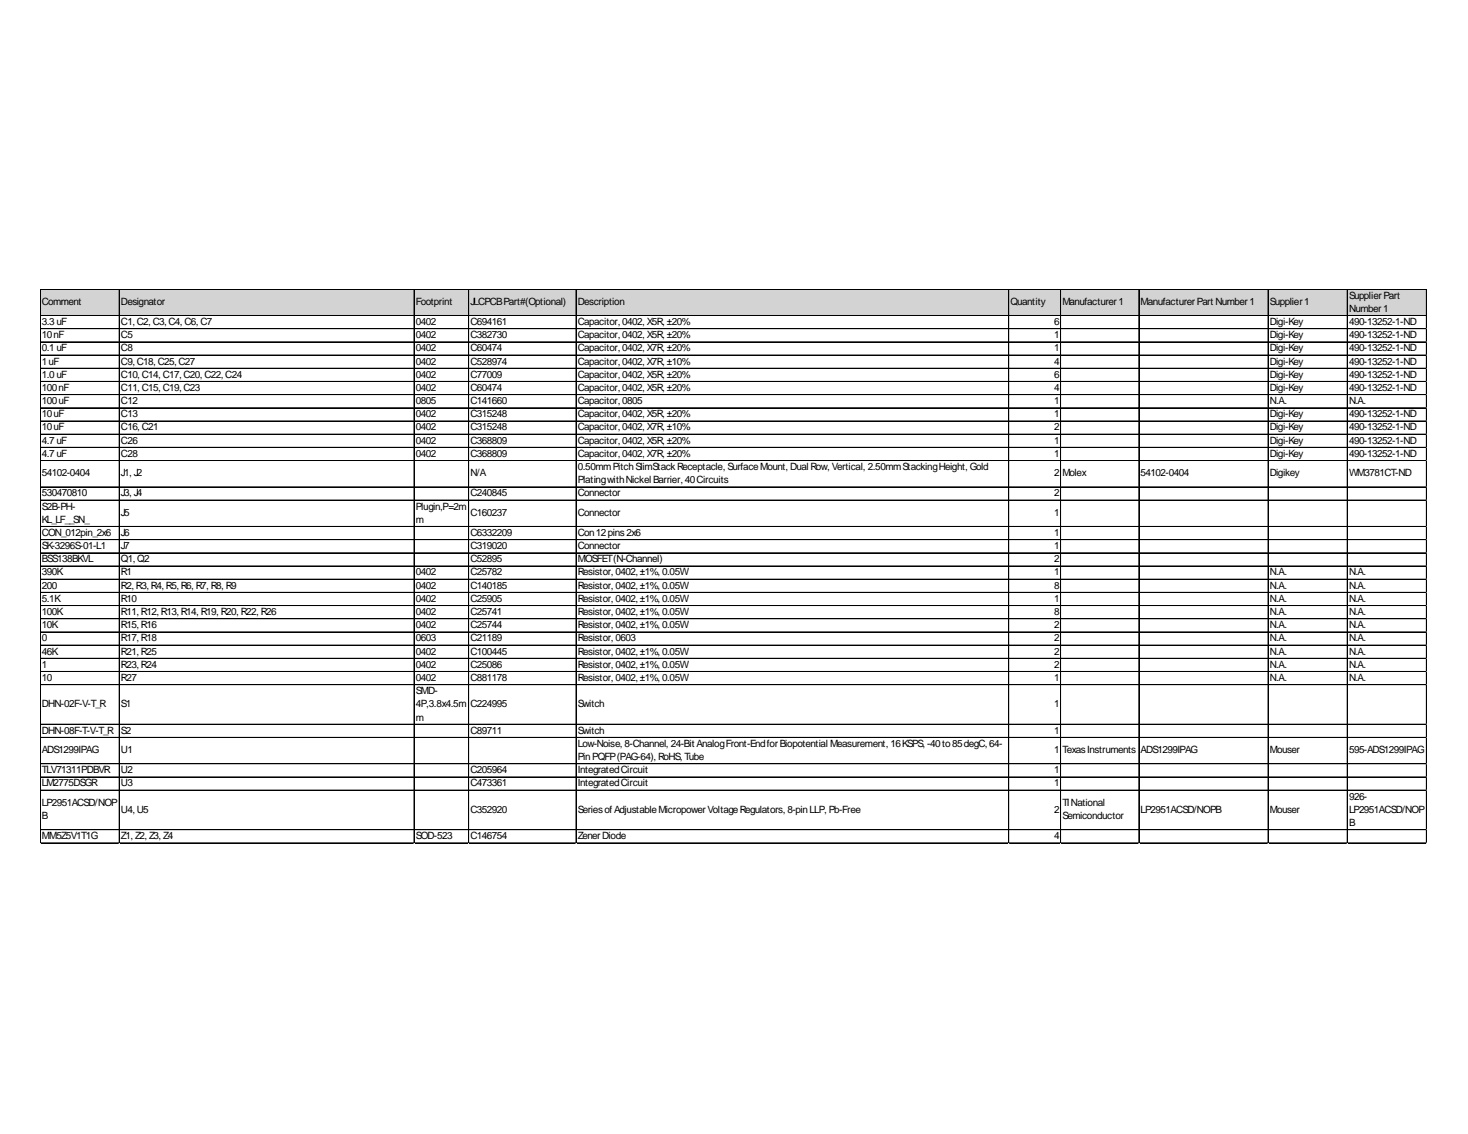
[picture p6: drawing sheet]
<svg xmlns="http://www.w3.org/2000/svg" width="279mm" height="216mm" viewBox="0 0 279 216" stroke-linecap="round" stroke-linejoin="round" font-family="sans-serif">
<defs><g id="words">
<g font-size="1.9">
<text x="8" y="58.1">Comment</text>
<text x="23" y="58.1">Designator</text>
<text x="79.1" y="58.1">Footprint</text>
<text x="89.5" y="58.1">JLCPCBPart#(Optional)</text>
<text x="110" y="58.1">Description</text>
<text x="192.3" y="58.1">Quantity</text>
<text x="202.2" y="58.1">Manufacturer1</text>
<text x="217.1" y="58.1">ManufacturerPart Number1</text>
<text x="241.7" y="58.1">Supplier1</text>
<text x="256.8" y="56.9">SupplierPart</text>
<text x="256.8" y="59.4">Number1</text>
<text x="8" y="61.9">3.3uF</text>
<text x="8" y="64.4">10nF</text>
<text x="23" y="61.9">C1, C2, C3, C4, C6, C7</text>
<text x="23" y="64.4">C5</text>
<text x="79.1" y="61.9">0402</text>
<text x="79.1" y="64.4">0402</text>
<text x="89.5" y="61.9">C694161</text>
<text x="89.5" y="64.4">C382730</text>
<text x="110" y="61.9">Capacitor, 0402, X5R, ±20%</text>
<text x="110" y="64.4">Capacitor, 0402, X5R, ±20%</text>
<text x="200.6" y="61.9">6</text>
<text x="200.6" y="64.4">1</text>
<text x="241.7" y="61.9">Digi-Key</text>
<text x="241.7" y="64.4">Digi-Key</text>
<text x="256.8" y="61.9">490-13252-1-ND</text>
<text x="256.8" y="64.4">490-13252-1-ND</text>
<text x="8" y="66.9">0.1uF</text>
<text x="8" y="69.4">1uF</text>
<text x="8" y="71.9">1.0uF</text>
<text x="23" y="66.9">C8</text>
<text x="23" y="69.4">C9, C18, C25, C27</text>
<text x="23" y="71.9">C10, C14, C17, C20, C22, C24</text>
<text x="79.1" y="66.9">0402</text>
<text x="79.1" y="69.4">0402</text>
<text x="79.1" y="71.9">0402</text>
<text x="89.5" y="66.9">C60474</text>
<text x="89.5" y="69.4">C528974</text>
<text x="89.5" y="71.9">C77009</text>
<text x="110" y="66.9">Capacitor, 0402, X7R, ±20%</text>
<text x="110" y="69.4">Capacitor, 0402, X7R, ±10%</text>
<text x="110" y="71.9">Capacitor, 0402, X5R, ±20%</text>
<text x="200.6" y="66.9">1</text>
<text x="200.6" y="69.4">4</text>
<text x="200.6" y="71.9">6</text>
<text x="241.7" y="66.9">Digi-Key</text>
<text x="241.7" y="69.4">Digi-Key</text>
<text x="241.7" y="71.9">Digi-Key</text>
<text x="256.8" y="66.9">490-13252-1-ND</text>
<text x="256.8" y="69.4">490-13252-1-ND</text>
<text x="256.8" y="71.9">490-13252-1-ND</text>
<text x="8" y="74.4">100nF</text>
<text x="8" y="76.9">100uF</text>
<text x="23" y="74.4">C11, C15, C19, C23</text>
<text x="23" y="76.9">C12</text>
<text x="79.1" y="74.4">0402</text>
<text x="79.1" y="76.9">0805</text>
<text x="89.5" y="74.4">C60474</text>
<text x="89.5" y="76.9">C141660</text>
<text x="110" y="74.4">Capacitor, 0402, X5R, ±20%</text>
<text x="110" y="76.9">Capacitor, 0805</text>
<text x="200.6" y="74.4">4</text>
<text x="200.6" y="76.9">1</text>
<text x="241.7" y="74.4">Digi-Key</text>
<text x="241.7" y="76.9">N.A.</text>
<text x="256.8" y="74.4">490-13252-1-ND</text>
<text x="256.8" y="76.9">N.A.</text>
<text x="8" y="79.4">10uF</text>
<text x="8" y="82">10uF</text>
<text x="23" y="79.4">C13</text>
<text x="23" y="82">C16, C21</text>
<text x="79.1" y="79.4">0402</text>
<text x="79.1" y="82">0402</text>
<text x="89.5" y="79.4">C315248</text>
<text x="89.5" y="82">C315248</text>
<text x="110" y="79.4">Capacitor, 0402, X5R, ±20%</text>
<text x="110" y="82">Capacitor, 0402, X7R, ±10%</text>
<text x="200.6" y="79.4">1</text>
<text x="200.6" y="82">2</text>
<text x="241.7" y="79.4">Digi-Key</text>
<text x="241.7" y="82">Digi-Key</text>
<text x="256.8" y="79.4">490-13252-1-ND</text>
<text x="256.8" y="82">490-13252-1-ND</text>
<text x="8" y="84.5">4.7uF</text>
<text x="8" y="87">4.7uF</text>
<text x="23" y="84.5">C26</text>
<text x="23" y="87">C28</text>
<text x="79.1" y="84.5">0402</text>
<text x="79.1" y="87">0402</text>
<text x="89.5" y="84.5">C368809</text>
<text x="89.5" y="87">C368809</text>
<text x="110" y="84.5">Capacitor, 0402, X5R, ±20%</text>
<text x="110" y="87">Capacitor, 0402, X7R, ±20%</text>
<text x="110" y="89.5">0.50mmPitchSlimStackReceptacle, SurfaceMount, Dual Row, Vertical, 2.50mmStackingHeight, Gold</text>
<text x="200.6" y="84.5">1</text>
<text x="200.6" y="87">1</text>
<text x="241.7" y="84.5">Digi-Key</text>
<text x="241.7" y="87">Digi-Key</text>
<text x="256.8" y="84.5">490-13252-1-ND</text>
<text x="256.8" y="87">490-13252-1-ND</text>
<text x="8" y="90.7">54102-0404</text>
<text x="8" y="94.5">530470810</text>
<text x="23" y="90.7">J1, J2</text>
<text x="23" y="94.5">J3, J4</text>
<text x="89.5" y="90.7">N/A</text>
<text x="89.5" y="94.5">C240845</text>
<text x="110" y="92">PlatingwithNickel Barrier, 40Circuits</text>
<text x="110" y="94.5">Connector</text>
<text x="200.6" y="90.7">2</text>
<text x="200.6" y="94.5">2</text>
<text x="202.2" y="90.7">Molex</text>
<text x="217.1" y="90.7">54102-0404</text>
<text x="241.7" y="90.7">Digikey</text>
<text x="256.8" y="90.7">WM3781CT-ND</text>
<text x="8" y="97">S2B-PH-</text>
<text x="8" y="99.5">KL_LF__SN_</text>
<text x="23" y="98.2">J5</text>
<text x="79.1" y="97">Plugin,P=2m</text>
<text x="79.1" y="99.5">m</text>
<text x="89.5" y="98.2">C160237</text>
<text x="110" y="98.2">Connector</text>
<text x="200.6" y="98.2">1</text>
<text x="8" y="102">CON_012pin_2x6</text>
<text x="8" y="104.5">SK-3296S-01-L1</text>
<text x="8" y="107.1">BSS138BKVL</text>
<text x="23" y="102">J6</text>
<text x="23" y="104.5">J7</text>
<text x="23" y="107.1">Q1, Q2</text>
<text x="89.5" y="102">C6332209</text>
<text x="89.5" y="104.5">C319020</text>
<text x="89.5" y="107.1">C52895</text>
<text x="110" y="102">Con12pins2x6</text>
<text x="110" y="104.5">Connector</text>
<text x="110" y="107.1">MOSFET(N-Channel)</text>
<text x="200.6" y="102">1</text>
<text x="200.6" y="104.5">1</text>
<text x="200.6" y="107.1">2</text>
<text x="8" y="109.6">390K</text>
<text x="8" y="112.1">200</text>
<text x="23" y="109.6">R1</text>
<text x="23" y="112.1">R2, R3, R4, R5, R6, R7, R8, R9</text>
<text x="79.1" y="109.6">0402</text>
<text x="79.1" y="112.1">0402</text>
<text x="89.5" y="109.6">C25782</text>
<text x="89.5" y="112.1">C140185</text>
<text x="110" y="109.6">Resistor, 0402, ±1%, 0.05W</text>
<text x="110" y="112.1">Resistor, 0402, ±1%, 0.05W</text>
<text x="200.6" y="109.6">1</text>
<text x="200.6" y="112.1">8</text>
<text x="241.7" y="109.6">N.A.</text>
<text x="241.7" y="112.1">N.A.</text>
<text x="256.8" y="109.6">N.A.</text>
<text x="256.8" y="112.1">N.A.</text>
<text x="8" y="114.6">5.1K</text>
<text x="8" y="117.1">100K</text>
<text x="8" y="119.6">10K</text>
<text x="23" y="114.6">R10</text>
<text x="23" y="117.1">R11, R12, R13, R14, R19, R20, R22, R26</text>
<text x="23" y="119.6">R15, R16</text>
<text x="79.1" y="114.6">0402</text>
<text x="79.1" y="117.1">0402</text>
<text x="79.1" y="119.6">0402</text>
<text x="89.5" y="114.6">C25905</text>
<text x="89.5" y="117.1">C25741</text>
<text x="89.5" y="119.6">C25744</text>
<text x="110" y="114.6">Resistor, 0402, ±1%, 0.05W</text>
<text x="110" y="117.1">Resistor, 0402, ±1%, 0.05W</text>
<text x="110" y="119.6">Resistor, 0402, ±1%, 0.05W</text>
<text x="200.6" y="114.6">1</text>
<text x="200.6" y="117.1">8</text>
<text x="200.6" y="119.6">2</text>
<text x="241.7" y="114.6">N.A.</text>
<text x="241.7" y="117.1">N.A.</text>
<text x="241.7" y="119.6">N.A.</text>
<text x="256.8" y="114.6">N.A.</text>
<text x="256.8" y="117.1">N.A.</text>
<text x="256.8" y="119.6">N.A.</text>
<text x="8" y="122.1">0</text>
<text x="8" y="124.6">46K</text>
<text x="23" y="122.1">R17, R18</text>
<text x="23" y="124.6">R21, R25</text>
<text x="79.1" y="122.1">0603</text>
<text x="79.1" y="124.6">0402</text>
<text x="89.5" y="122.1">C21189</text>
<text x="89.5" y="124.6">C100445</text>
<text x="110" y="122.1">Resistor, 0603</text>
<text x="110" y="124.6">Resistor, 0402, ±1%, 0.05W</text>
<text x="200.6" y="122.1">2</text>
<text x="200.6" y="124.6">2</text>
<text x="241.7" y="122.1">N.A.</text>
<text x="241.7" y="124.6">N.A.</text>
<text x="256.8" y="122.1">N.A.</text>
<text x="256.8" y="124.6">N.A.</text>
<text x="8" y="127.1">1</text>
<text x="8" y="129.6">10</text>
<text x="23" y="127.1">R23, R24</text>
<text x="23" y="129.6">R27</text>
<text x="79.1" y="127.1">0402</text>
<text x="79.1" y="129.6">0402</text>
<text x="89.5" y="127.1">C25086</text>
<text x="89.5" y="129.6">C881178</text>
<text x="110" y="127.1">Resistor, 0402, ±1%, 0.05W</text>
<text x="110" y="129.6">Resistor, 0402, ±1%, 0.05W</text>
<text x="200.6" y="127.1">2</text>
<text x="200.6" y="129.6">1</text>
<text x="241.7" y="127.1">N.A.</text>
<text x="241.7" y="129.6">N.A.</text>
<text x="256.8" y="127.1">N.A.</text>
<text x="256.8" y="129.6">N.A.</text>
<text x="8" y="134.7">DHN-02F-V-T_R</text>
<text x="23" y="134.7">S1</text>
<text x="79.1" y="132.2">SMD-</text>
<text x="79.1" y="134.7">4P,3.8x4.5m</text>
<text x="79.1" y="137.2">m</text>
<text x="89.5" y="134.7">C224995</text>
<text x="110" y="134.7">Switch</text>
<text x="200.6" y="134.7">1</text>
<text x="8" y="139.7">DHN-08F-T-V-T_R</text>
<text x="8" y="143.4">ADS1299IPAG</text>
<text x="23" y="139.7">S2</text>
<text x="23" y="143.4">U1</text>
<text x="89.5" y="139.7">C89711</text>
<text x="110" y="139.7">Switch</text>
<text x="110" y="142.2">Low-Noise, 8-Channel, 24-Bit AnalogFront-EndforBiopotential Measurement, 16KSPS, -40to85degC, 64-</text>
<text x="200.6" y="139.7">1</text>
<text x="200.6" y="143.4">1</text>
<text x="202.2" y="143.4">TexasInstruments</text>
<text x="217.1" y="143.4">ADS1299IPAG</text>
<text x="241.7" y="143.4">Mouser</text>
<text x="256.8" y="143.4">595-ADS1299IPAG</text>
<text x="8" y="147.2">TLV71311PDBVR</text>
<text x="8" y="149.7">LM2775DSGR</text>
<text x="23" y="147.2">U2</text>
<text x="23" y="149.7">U3</text>
<text x="89.5" y="147.2">C205964</text>
<text x="89.5" y="149.7">C473361</text>
<text x="110" y="144.7">PinPQFP(PAG-64), RoHS, Tube</text>
<text x="110" y="147.2">IntegratedCircuit</text>
<text x="110" y="149.7">IntegratedCircuit</text>
<text x="200.6" y="147.2">1</text>
<text x="200.6" y="149.7">1</text>
<text x="8" y="153.5">LP2951ACSD/NOP</text>
<text x="8" y="156">B</text>
<text x="23" y="154.8">U4, U5</text>
<text x="89.5" y="154.8">C352920</text>
<text x="110" y="154.8">Seriesof AdjustableMicropowerVoltageRegulators, 8-pinLLP, Pb-Free</text>
<text x="200.6" y="154.8">2</text>
<text x="202.2" y="153.5">TINational</text>
<text x="202.2" y="156">Semiconductor</text>
<text x="217.1" y="154.8">LP2951ACSD/NOPB</text>
<text x="241.7" y="154.8">Mouser</text>
<text x="256.8" y="152.2">926-</text>
<text x="256.8" y="154.8">LP2951ACSD/NOP</text>
<text x="8" y="159.8">MM5Z5V1T1G</text>
<text x="23" y="159.8">Z1, Z2, Z3, Z4</text>
<text x="79.1" y="159.8">SOD-523</text>
<text x="89.5" y="159.8">C146754</text>
<text x="110" y="159.8">ZenerDiode</text>
<text x="200.6" y="159.8">4</text>
<text x="256.8" y="157.3">B</text>
</g>
</g></defs>
<path d="M7.7 55.1h263.9v5.1h-263.9z" fill="#d3d3d3"/>
<g fill="none" stroke="#000" stroke-width=".19">
<path d="M7.6 55v105.6M7.7 55v105.6M7.7 55h263.9M7.7 55.1h263.9M22.7 55.1v105.5M78.8 55.1v105.5M89.2 55.1v105.5M109.6 55.1v105.5M109.7 55.1v105.5M192 55.1v105.5M201.9 55.1v105.5M216.7 55.1v105.5"/>
<path d="M216.8 55.1v105.5M241.3 55.1v105.5M241.4 55.1v105.5M256.4 55.1v105.5M256.5 55.1v105.5M271.5 55.1v105.5M7.7 60.1h263.9M7.7 62.6h263.9M7.7 65.1h263.9M7.7 67.6h263.9M7.7 70.1h263.9M7.7 72.6h263.9"/>
<path d="M7.7 72.7h263.9M7.7 75.1h263.9M7.7 75.2h263.9M7.7 77.6h263.9M7.7 77.7h263.9M7.7 80.1h263.9M7.7 80.2h263.9M7.7 82.7h263.9M7.7 85.2h263.9M7.7 87.7h263.9M7.7 92.7h263.9M7.7 95.2h263.9"/>
<path d="M7.7 100.2h263.9M7.7 100.3h263.9M7.7 102.7h263.9M7.7 102.8h263.9M7.7 105.2h263.9M7.7 105.3h263.9M7.7 107.8h263.9M7.7 110.3h263.9M7.7 112.8h263.9M7.7 115.3h263.9M7.7 117.8h263.9M7.7 120.3h263.9"/>
<path d="M7.7 120.4h263.9M7.7 122.8h263.9M7.7 122.9h263.9M7.7 125.3h263.9M7.7 125.4h263.9M7.7 127.8h263.9M7.7 127.9h263.9M7.7 130.3h263.9M7.7 130.4h263.9M7.7 137.9h263.9M7.7 140.4h263.9M7.7 145.4h263.9"/>
<path d="M7.7 145.5h263.9M7.7 147.9h263.9M7.7 148h263.9M7.7 150.4h263.9M7.7 158h263.9M7.7 160.5h263.9"/>
</g>
<path d="M7.6 160.6h.1" fill="none" stroke="#e0e0e0" stroke-width=".19"/>
<path d="M7.6 160.6h.1z" fill="#e0e0e0"/>
<path d="M22.7 160.6h.1" fill="none" stroke="#e0e0e0" stroke-width=".19"/>
<path d="M22.7 160.6h.1z" fill="#e0e0e0"/>
<path d="M78.8 160.6h.1" fill="none" stroke="#e0e0e0" stroke-width=".19"/>
<path d="M78.8 160.6h.1z" fill="#e0e0e0"/>
<path d="M89.2 160.6h.1" fill="none" stroke="#e0e0e0" stroke-width=".19"/>
<path d="M89.2 160.6h.1z" fill="#e0e0e0"/>
<path d="M109.6 160.6h.1" fill="none" stroke="#e0e0e0" stroke-width=".19"/>
<path d="M109.6 160.6h.1z" fill="#e0e0e0"/>
<path d="M192 160.6h.1" fill="none" stroke="#e0e0e0" stroke-width=".19"/>
<path d="M192 160.6h.1z" fill="#e0e0e0"/>
<path d="M201.9 160.6h.1" fill="none" stroke="#e0e0e0" stroke-width=".19"/>
<path d="M216.7 160.6h.1" fill="none" stroke="#e0e0e0" stroke-width=".19"/>
<path d="M216.7 160.6h.1z" fill="#e0e0e0"/>
<path d="M241.3 160.6h.1" fill="none" stroke="#e0e0e0" stroke-width=".19"/>
<path d="M241.3 160.6h.1z" fill="#e0e0e0"/>
<path d="M256.4 160.6h.1" fill="none" stroke="#e0e0e0" stroke-width=".19"/>
<path d="M256.4 160.6h.1z" fill="#e0e0e0"/>
<path d="M271.5 160.6h.1" fill="none" stroke="#e0e0e0" stroke-width=".19"/>
<path d="M271.5 160.6h.1z" fill="#e0e0e0"/>
<path d="M271.6 62.6h.1" fill="none" stroke="#e0e0e0" stroke-width=".19"/>
<path d="M271.6 62.6v.1z" fill="#e0e0e0"/>
<path d="M271.6 65.1h.1" fill="none" stroke="#e0e0e0" stroke-width=".19"/>
<path d="M271.6 65.1v.1z" fill="#e0e0e0"/>
<path d="M271.6 67.6h.1" fill="none" stroke="#e0e0e0" stroke-width=".19"/>
<path d="M271.6 67.6v.1z" fill="#e0e0e0"/>
<path d="M271.6 70.1h.1" fill="none" stroke="#e0e0e0" stroke-width=".19"/>
<path d="M271.6 70.1v.1z" fill="#e0e0e0"/>
<path d="M271.6 72.6h.1" fill="none" stroke="#e0e0e0" stroke-width=".19"/>
<path d="M271.6 72.6v.1z" fill="#e0e0e0"/>
<path d="M271.6 75.1h.1" fill="none" stroke="#e0e0e0" stroke-width=".19"/>
<path d="M271.6 75.1v.1z" fill="#e0e0e0"/>
<path d="M271.6 77.6h.1" fill="none" stroke="#e0e0e0" stroke-width=".19"/>
<path d="M271.6 77.6v.1z" fill="#e0e0e0"/>
<path d="M271.6 80.1h.1" fill="none" stroke="#e0e0e0" stroke-width=".19"/>
<path d="M271.6 80.1v.1z" fill="#e0e0e0"/>
<path d="M271.6 82.7h.1" fill="none" stroke="#e0e0e0" stroke-width=".19"/>
<path d="M271.6 85.2h.1" fill="none" stroke="#e0e0e0" stroke-width=".19"/>
<path d="M271.6 85.2v.1z" fill="#e0e0e0"/>
<path d="M271.6 87.7h.1" fill="none" stroke="#e0e0e0" stroke-width=".19"/>
<path d="M271.6 87.7v.1z" fill="#e0e0e0"/>
<path d="M271.6 92.7h.1" fill="none" stroke="#e0e0e0" stroke-width=".19"/>
<path d="M271.6 92.7v.1z" fill="#e0e0e0"/>
<path d="M271.6 95.2h.1" fill="none" stroke="#e0e0e0" stroke-width=".19"/>
<path d="M271.6 95.2v.1z" fill="#e0e0e0"/>
<path d="M271.6 100.2h.1" fill="none" stroke="#e0e0e0" stroke-width=".19"/>
<path d="M271.6 100.2v.1z" fill="#e0e0e0"/>
<path d="M271.6 102.7h.1" fill="none" stroke="#e0e0e0" stroke-width=".19"/>
<path d="M271.6 102.7v.1z" fill="#e0e0e0"/>
<path d="M271.6 105.2h.1" fill="none" stroke="#e0e0e0" stroke-width=".19"/>
<path d="M271.6 105.2v.1z" fill="#e0e0e0"/>
<path d="M271.6 107.8h.1" fill="none" stroke="#e0e0e0" stroke-width=".19"/>
<path d="M271.6 110.3h.1" fill="none" stroke="#e0e0e0" stroke-width=".19"/>
<path d="M271.6 110.3v.1z" fill="#e0e0e0"/>
<path d="M271.6 112.8h.1" fill="none" stroke="#e0e0e0" stroke-width=".19"/>
<path d="M271.6 112.8v.1z" fill="#e0e0e0"/>
<path d="M271.6 115.3h.1" fill="none" stroke="#e0e0e0" stroke-width=".19"/>
<path d="M271.6 115.3v.1z" fill="#e0e0e0"/>
<path d="M271.6 117.8h.1" fill="none" stroke="#e0e0e0" stroke-width=".19"/>
<path d="M271.6 117.8v.1z" fill="#e0e0e0"/>
<path d="M271.6 120.3h.1" fill="none" stroke="#e0e0e0" stroke-width=".19"/>
<path d="M271.6 120.3v.1z" fill="#e0e0e0"/>
<path d="M271.6 122.8h.1" fill="none" stroke="#e0e0e0" stroke-width=".19"/>
<path d="M271.6 122.8v.1z" fill="#e0e0e0"/>
<path d="M271.6 125.3h.1" fill="none" stroke="#e0e0e0" stroke-width=".19"/>
<path d="M271.6 125.3v.1z" fill="#e0e0e0"/>
<path d="M271.6 127.8h.1" fill="none" stroke="#e0e0e0" stroke-width=".19"/>
<path d="M271.6 127.8v.1z" fill="#e0e0e0"/>
<path d="M271.6 130.3h.1" fill="none" stroke="#e0e0e0" stroke-width=".19"/>
<path d="M271.6 130.3v.1z" fill="#e0e0e0"/>
<path d="M271.6 137.9h.1" fill="none" stroke="#e0e0e0" stroke-width=".19"/>
<path d="M271.6 137.9v.1z" fill="#e0e0e0"/>
<path d="M271.6 140.4h.1" fill="none" stroke="#e0e0e0" stroke-width=".19"/>
<path d="M271.6 140.4v.1z" fill="#e0e0e0"/>
<path d="M271.6 145.4h.1" fill="none" stroke="#e0e0e0" stroke-width=".19"/>
<path d="M271.6 145.4v.1z" fill="#e0e0e0"/>
<path d="M271.6 147.9h.1" fill="none" stroke="#e0e0e0" stroke-width=".19"/>
<path d="M271.6 147.9v.1z" fill="#e0e0e0"/>
<path d="M271.6 150.4h.1" fill="none" stroke="#e0e0e0" stroke-width=".19"/>
<path d="M271.6 150.4v.1z" fill="#e0e0e0"/>
<path d="M271.6 158h.1" fill="none" stroke="#e0e0e0" stroke-width=".19"/>
<path d="M271.6 160.5h.1" fill="none" stroke="#e0e0e0" stroke-width=".19"/>
<path d="M271.6 160.5v.1z" fill="#e0e0e0"/>
<use href="#words"/>
</svg>
